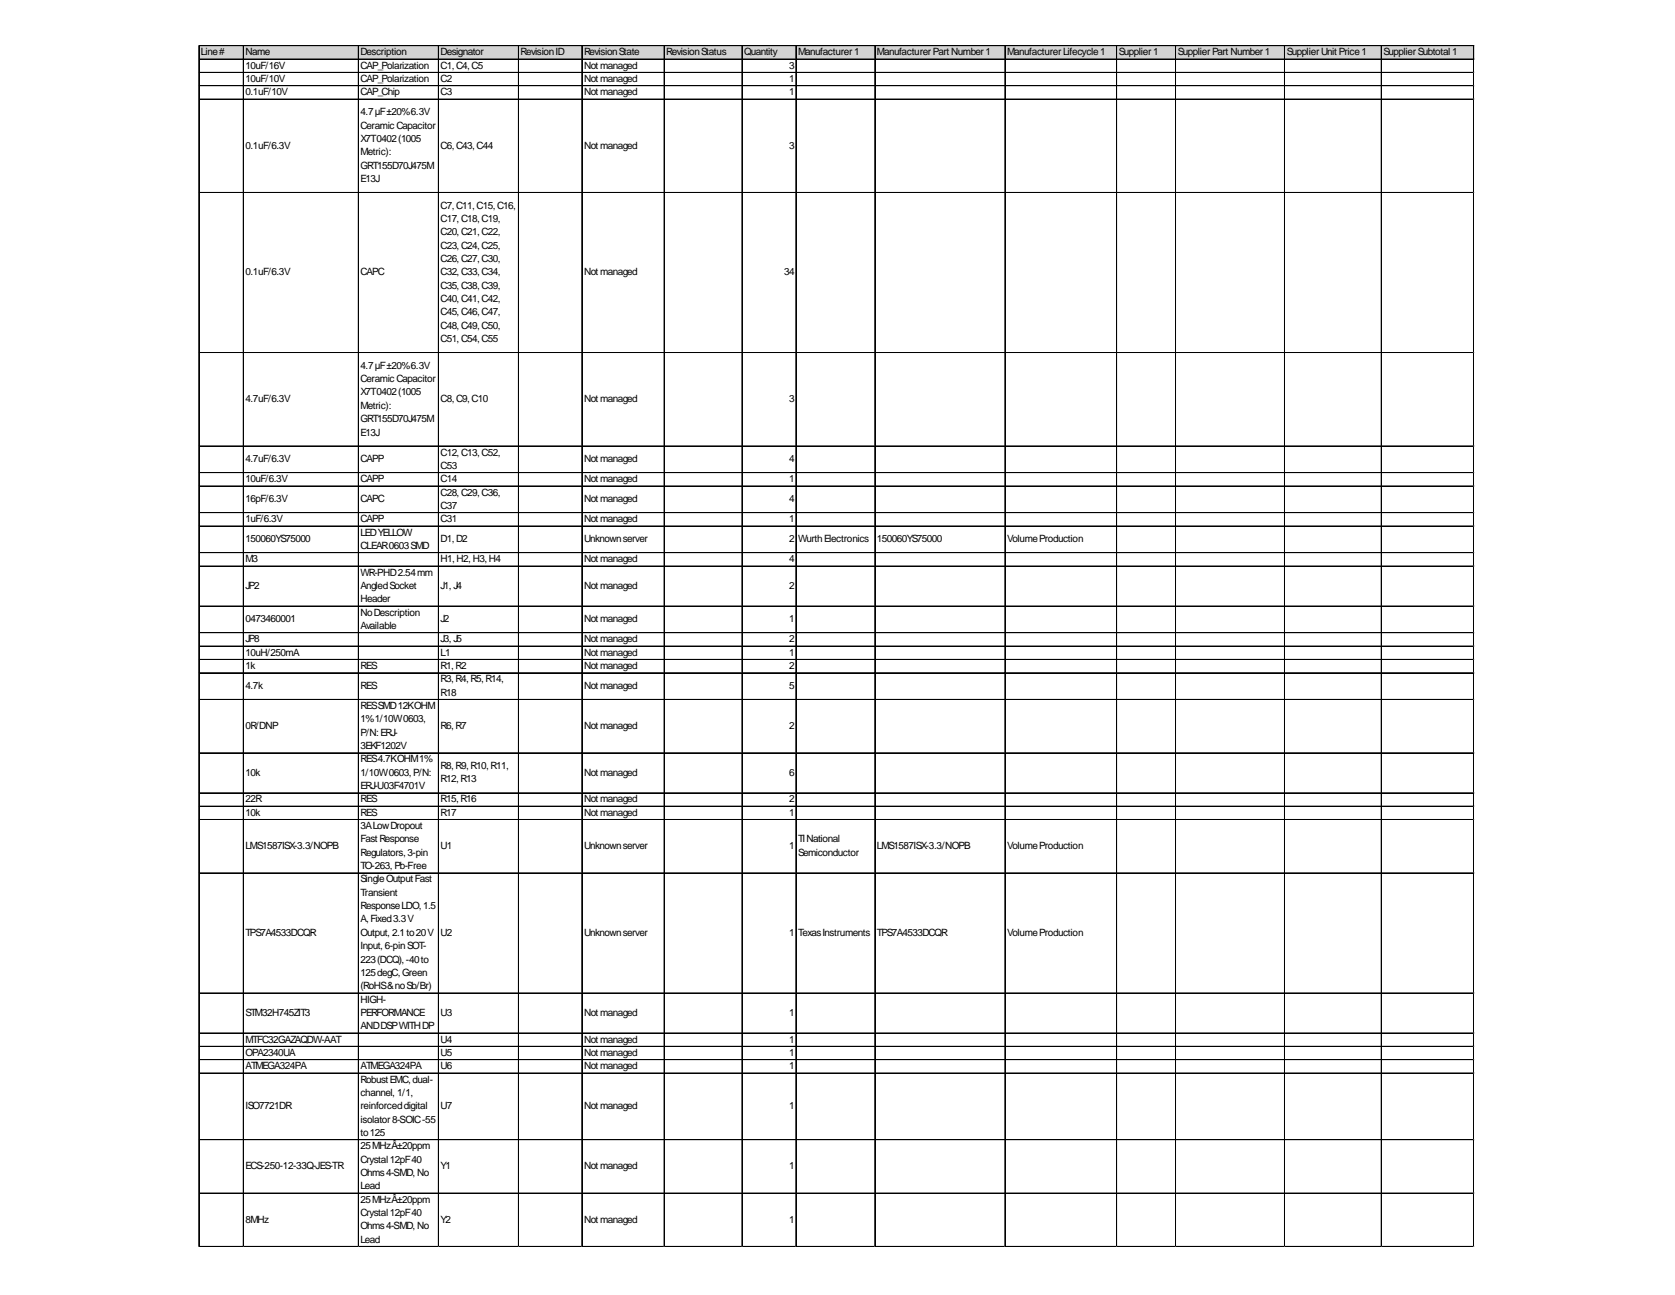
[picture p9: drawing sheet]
<svg xmlns="http://www.w3.org/2000/svg" width="279mm" height="216mm" viewBox="0 0 279 216" stroke-linecap="round" stroke-linejoin="round" font-family="sans-serif">
<defs><g id="words">
<g font-size="1.7">
<text x="33.5" y="9.2">Line#</text>
<text x="40.9" y="9.2">Name</text>
<text x="40.9" y="11.4">10uF/16V</text>
<text x="60.1" y="9.2">Description</text>
<text x="60.1" y="11.4">CAP_Polarization</text>
<text x="73.5" y="9.2">Designator</text>
<text x="73.5" y="11.4">C1,C4,C5</text>
<text x="86.8" y="9.2">RevisionID</text>
<text x="97.4" y="9.2">RevisionState</text>
<text x="97.4" y="11.4">Notmanaged</text>
<text x="111.1" y="9.2">RevisionStatus</text>
<text x="124.1" y="9.2">Quantity</text>
<text x="131.6" y="11.4">3</text>
<text x="133.1" y="9.2">Manufacturer1</text>
<text x="146.3" y="9.2">ManufacturerPart Number1</text>
<text x="168" y="9.2">ManufacturerLifecycle1</text>
<text x="186.6" y="9.2">Supplier1</text>
<text x="196.5" y="9.2">SupplierPart Number1</text>
<text x="214.6" y="9.2">SupplierUnit Price1</text>
<text x="230.8" y="9.2">SupplierSubtotal1</text>
<text x="40.9" y="13.7">10uF/10V</text>
<text x="40.9" y="15.9">0.1uF/10V</text>
<text x="60.1" y="13.7">CAP_Polarization</text>
<text x="60.1" y="15.9">CAP_Chip</text>
<text x="73.5" y="13.7">C2</text>
<text x="73.5" y="15.9">C3</text>
<text x="97.4" y="13.7">Notmanaged</text>
<text x="97.4" y="15.9">Notmanaged</text>
<text x="131.6" y="13.7">1</text>
<text x="131.6" y="15.9">1</text>
<text x="60.1" y="19.2">4.7µF±20%6.3V</text>
<text x="60.1" y="21.5">Ceramic Capacitor</text>
<text x="60.1" y="23.7">X7T0402(1005</text>
<text x="40.9" y="24.8">0.1uF/6.3V</text>
<text x="60.1" y="25.9">Metric):</text>
<text x="60.1" y="28.1">GRT155D70J475M</text>
<text x="73.5" y="24.8">C6,C43,C44</text>
<text x="97.4" y="24.8">Notmanaged</text>
<text x="131.6" y="24.8">3</text>
<text x="60.1" y="30.3">E13J</text>
<text x="73.5" y="34.8">C7,C11,C15,C16,</text>
<text x="73.5" y="37">C17,C18,C19,</text>
<text x="73.5" y="39.2">C20,C21,C22,</text>
<text x="73.5" y="41.5">C23,C24,C25,</text>
<text x="40.9" y="45.9">0.1uF/6.3V</text>
<text x="60.1" y="45.9">CAPC</text>
<text x="73.5" y="43.7">C26,C27,C30,</text>
<text x="73.5" y="45.9">C32,C33,C34,</text>
<text x="97.4" y="45.9">Notmanaged</text>
<text x="130.8" y="45.9">34</text>
<text x="73.5" y="48.1">C35,C38,C39,</text>
<text x="73.5" y="50.4">C40,C41,C42,</text>
<text x="73.5" y="52.6">C45,C46,C47,</text>
<text x="73.5" y="54.8">C48,C49,C50,</text>
<text x="73.5" y="57">C51,C54,C55</text>
<text x="60.1" y="61.5">4.7µF±20%6.3V</text>
<text x="60.1" y="63.7">Ceramic Capacitor</text>
<text x="60.1" y="65.9">X7T0402(1005</text>
<text x="40.9" y="67">4.7uF/6.3V</text>
<text x="60.1" y="68.2">Metric):</text>
<text x="60.1" y="70.4">GRT155D70J475M</text>
<text x="73.5" y="67">C8,C9,C10</text>
<text x="97.4" y="67">Notmanaged</text>
<text x="131.6" y="67">3</text>
<text x="40.9" y="77.1">4.7uF/6.3V</text>
<text x="60.1" y="72.6">E13J</text>
<text x="60.1" y="77.1">CAPP</text>
<text x="73.5" y="75.9">C12,C13,C52,</text>
<text x="97.4" y="77.1">Notmanaged</text>
<text x="131.6" y="77.1">4</text>
<text x="40.9" y="80.4">10uF/6.3V</text>
<text x="40.9" y="83.7">16pF/6.3V</text>
<text x="60.1" y="80.4">CAPP</text>
<text x="60.1" y="83.7">CAPC</text>
<text x="73.5" y="78.2">C53</text>
<text x="73.5" y="80.4">C14</text>
<text x="73.5" y="82.6">C28,C29,C36,</text>
<text x="97.4" y="80.4">Notmanaged</text>
<text x="97.4" y="83.7">Notmanaged</text>
<text x="131.6" y="80.4">1</text>
<text x="131.6" y="83.7">4</text>
<text x="40.9" y="87.1">1uF/6.3V</text>
<text x="60.1" y="87.1">CAPP</text>
<text x="60.1" y="89.3">LEDYELLOW</text>
<text x="73.5" y="84.8">C37</text>
<text x="73.5" y="87.1">C31</text>
<text x="97.4" y="87.1">Notmanaged</text>
<text x="131.6" y="87.1">1</text>
<text x="40.9" y="90.4">150060YS75000</text>
<text x="40.9" y="93.7">M3</text>
<text x="60.1" y="91.5">CLEAR0603SMD</text>
<text x="60.1" y="96">WR-PHD2.54mm</text>
<text x="73.5" y="90.4">D1,D2</text>
<text x="73.5" y="93.7">H1,H2,H3,H4</text>
<text x="97.4" y="90.4">Unknownserver</text>
<text x="97.4" y="93.7">Notmanaged</text>
<text x="131.6" y="90.4">2</text>
<text x="131.6" y="93.7">4</text>
<text x="133.1" y="90.4">WurthElectronics</text>
<text x="146.3" y="90.4">150060YS75000</text>
<text x="168" y="90.4">VolumeProduction</text>
<text x="40.9" y="98.2">JP2</text>
<text x="60.1" y="98.2">AngledSocket</text>
<text x="60.1" y="100.4">Header</text>
<text x="73.5" y="98.2">J1,J4</text>
<text x="97.4" y="98.2">Notmanaged</text>
<text x="131.6" y="98.2">2</text>
<text x="40.9" y="103.7">0473460001</text>
<text x="40.9" y="107.1">JP8</text>
<text x="60.1" y="102.6">NoDescription</text>
<text x="60.1" y="104.9">Available</text>
<text x="73.5" y="103.7">J2</text>
<text x="73.5" y="107.1">J3,J5</text>
<text x="97.4" y="103.7">Notmanaged</text>
<text x="97.4" y="107.1">Notmanaged</text>
<text x="131.6" y="103.7">1</text>
<text x="131.6" y="107.1">2</text>
<text x="40.9" y="109.3">10uH/250mA</text>
<text x="40.9" y="111.5">1k</text>
<text x="60.1" y="111.5">RES</text>
<text x="73.5" y="109.3">L1</text>
<text x="73.5" y="111.5">R1,R2</text>
<text x="73.5" y="113.8">R3,R4,R5,R14,</text>
<text x="97.4" y="109.3">Notmanaged</text>
<text x="97.4" y="111.5">Notmanaged</text>
<text x="131.6" y="109.3">1</text>
<text x="131.6" y="111.5">2</text>
<text x="40.9" y="114.9">4.7k</text>
<text x="60.1" y="114.9">RES</text>
<text x="60.1" y="118.2">RESSMD12KOHM</text>
<text x="73.5" y="116">R18</text>
<text x="97.4" y="114.9">Notmanaged</text>
<text x="131.6" y="114.9">5</text>
<text x="40.9" y="121.5">0R/DNP</text>
<text x="60.1" y="120.4">1%1/10W0603,</text>
<text x="60.1" y="122.7">P/N:ERJ-</text>
<text x="60.1" y="124.9">3EKF1202V</text>
<text x="73.5" y="121.5">R6,R7</text>
<text x="97.4" y="121.5">Notmanaged</text>
<text x="131.6" y="121.5">2</text>
<text x="40.9" y="129.3">10k</text>
<text x="60.1" y="127.1">RES4.7KOHM1%</text>
<text x="60.1" y="129.3">1/10W0603,P/N:</text>
<text x="60.1" y="131.6">ERJ-U03F4701V</text>
<text x="73.5" y="128.2">R8,R9,R10,R11,</text>
<text x="73.5" y="130.4">R12,R13</text>
<text x="97.4" y="129.3">Notmanaged</text>
<text x="131.6" y="129.3">6</text>
<text x="40.9" y="133.8">22R</text>
<text x="40.9" y="136">10k</text>
<text x="60.1" y="133.8">RES</text>
<text x="60.1" y="136">RES</text>
<text x="73.5" y="133.8">R15,R16</text>
<text x="73.5" y="136">R17</text>
<text x="97.4" y="133.8">Notmanaged</text>
<text x="97.4" y="136">Notmanaged</text>
<text x="131.6" y="133.8">2</text>
<text x="131.6" y="136">1</text>
<text x="40.9" y="141.6">LMS1587ISX-3.3/NOPB</text>
<text x="60.1" y="138.2">3ALowDropout</text>
<text x="60.1" y="140.4">FastResponse</text>
<text x="60.1" y="142.7">Regulators,3-pin</text>
<text x="73.5" y="141.6">U1</text>
<text x="97.4" y="141.6">Unknownserver</text>
<text x="131.6" y="141.6">1</text>
<text x="133.1" y="140.4">TINational</text>
<text x="133.1" y="142.7">Semiconductor</text>
<text x="146.3" y="141.6">LMS1587ISX-3.3/NOPB</text>
<text x="168" y="141.6">VolumeProduction</text>
<text x="60.1" y="144.9">TO-263,Pb-Free</text>
<text x="60.1" y="147.1">SingleOutputFast</text>
<text x="60.1" y="149.3">Transient</text>
<text x="60.1" y="151.6">ResponseLDO,1.5</text>
<text x="60.1" y="153.8">A,Fixed3.3V</text>
<text x="40.9" y="156">TPS7A4533DCQR</text>
<text x="60.1" y="156">Output, 2.1to20V</text>
<text x="60.1" y="158.2">Input, 6-pinSOT-</text>
<text x="60.1" y="160.5">223(DCQ),-40to</text>
<text x="73.5" y="156">U2</text>
<text x="97.4" y="156">Unknownserver</text>
<text x="131.6" y="156">1</text>
<text x="133.1" y="156">TexasInstruments</text>
<text x="146.3" y="156">TPS7A4533DCQR</text>
<text x="168" y="156">VolumeProduction</text>
<text x="60.1" y="162.7">125degC,Green</text>
<text x="60.1" y="164.9">(RoHS&amp;noSb/Br)</text>
<text x="60.1" y="167.1">HIGH-</text>
<text x="40.9" y="169.4">STM32H745ZIT3</text>
<text x="40.9" y="173.8">MTFC32GAZAQDW-AAT</text>
<text x="60.1" y="169.4">PERFORMANCE</text>
<text x="60.1" y="171.6">ANDDSPWITHDP</text>
<text x="73.5" y="169.4">U3</text>
<text x="73.5" y="173.8">U4</text>
<text x="97.4" y="169.4">Notmanaged</text>
<text x="97.4" y="173.8">Notmanaged</text>
<text x="131.6" y="169.4">1</text>
<text x="131.6" y="173.8">1</text>
<text x="40.9" y="176">OPA2340UA</text>
<text x="40.9" y="178.3">ATMEGA324PA</text>
<text x="60.1" y="178.3">ATMEGA324PA</text>
<text x="73.5" y="176">U5</text>
<text x="73.5" y="178.3">U6</text>
<text x="97.4" y="176">Notmanaged</text>
<text x="97.4" y="178.3">Notmanaged</text>
<text x="131.6" y="176">1</text>
<text x="131.6" y="178.3">1</text>
<text x="40.9" y="184.9">ISO7721DR</text>
<text x="60.1" y="180.5">RobustEMC,dual-</text>
<text x="60.1" y="182.7">channel, 1/1,</text>
<text x="60.1" y="184.9">reinforceddigital</text>
<text x="73.5" y="184.9">U7</text>
<text x="97.4" y="184.9">Notmanaged</text>
<text x="131.6" y="184.9">1</text>
<text x="60.1" y="187.2">isolator8-SOIC-55</text>
<text x="60.1" y="189.4">to125</text>
<text x="60.1" y="191.6">25MHzÂ±20ppm</text>
<text x="40.9" y="194.9">ECS-250-12-33Q-JES-TR</text>
<text x="60.1" y="193.8">Crystal12pF40</text>
<text x="60.1" y="196.1">Ohms4-SMD,No</text>
<text x="73.5" y="194.9">Y1</text>
<text x="97.4" y="194.9">Notmanaged</text>
<text x="131.6" y="194.9">1</text>
<text x="40.9" y="203.8">8MHz</text>
<text x="60.1" y="198.3">Lead</text>
<text x="60.1" y="200.5">25MHzÂ±20ppm</text>
<text x="60.1" y="202.7">Crystal12pF40</text>
<text x="73.5" y="203.8">Y2</text>
<text x="97.4" y="203.8">Notmanaged</text>
<text x="131.6" y="203.8">1</text>
<text x="60.1" y="205">Ohms4-SMD,No</text>
<text x="60.1" y="207.2">Lead</text>
</g>
</g></defs>
<path d="M33.2 7.7h212.7v2.2h-212.7z" fill="#d3d3d3"/>
<g fill="none" stroke="#000" stroke-width=".17">
<path d="M33.2 7.6v200.3M33.2 7.6h212.7M33.2 7.7h212.7M33.2 9.8h212.7M33.2 9.9h212.7M33.2 12.1h212.7M33.2 14.3h212.7M33.2 16.5h212.7M33.2 16.6h212.7M40.6 7.7v200.2M59.8 7.7v200.2M73.1 7.7v200.2"/>
<path d="M73.2 7.7v200.2M86.5 7.7v200.2M97 7.7v200.2M97.1 7.7v200.2M110.8 7.7v200.2M123.8 7.7v200.2M132.7 7.7v200.2M132.8 7.7v200.2M145.9 7.7v200.2M146 7.7v200.2M167.6 7.7v200.2M167.7 7.7v200.2"/>
<path d="M186.3 7.7v200.2M196.1 7.7v200.2M214.3 7.7v200.2M230.4 7.7v200.2M245.8 7.7v200.2M33.2 32.1h212.7M33.2 58.8h212.7M33.2 74.3h212.7M33.2 74.4h212.7M33.2 78.8h212.7M33.2 81h212.7M33.2 81.1h212.7"/>
<path d="M33.2 85.5h212.7M33.2 87.7h212.7M33.2 92.1h212.7M33.2 92.2h212.7M33.2 94.4h212.7M33.2 101h212.7M33.2 101.1h212.7M33.2 105.5h212.7M33.2 107.7h212.7M33.2 107.8h212.7M33.2 109.9h212.7M33.2 110h212.7"/>
<path d="M33.2 112.2h212.7M33.2 116.6h212.7M33.2 116.7h212.7M33.2 125.5h212.7M33.2 132.2h212.7M33.2 134.4h212.7M33.2 136.6h212.7M33.2 136.7h212.7M33.2 145.5h212.7M33.2 145.6h212.7M33.2 165.5h212.7M33.2 165.6h212.7"/>
<path d="M33.2 172.2h212.7M33.2 172.3h212.7M33.2 174.4h212.7M33.2 174.5h212.7M33.2 176.7h212.7M33.2 178.9h212.7M33.2 190h212.7M33.2 190.1h212.7M33.2 198.9h212.7M33.2 207.8h212.7"/>
</g>
<path d="M33.2 207.9h.1" fill="none" stroke="#e0e0e0" stroke-width=".17"/>
<path d="M40.6 207.9h.1" fill="none" stroke="#e0e0e0" stroke-width=".17"/>
<path d="M40.6 207.9h.1z" fill="#e0e0e0"/>
<path d="M59.8 207.9h.1" fill="none" stroke="#e0e0e0" stroke-width=".17"/>
<path d="M59.8 207.9h.1z" fill="#e0e0e0"/>
<path d="M73.1 207.9h.1" fill="none" stroke="#e0e0e0" stroke-width=".17"/>
<path d="M73.1 207.9h.1z" fill="#e0e0e0"/>
<path d="M86.5 207.9h.1" fill="none" stroke="#e0e0e0" stroke-width=".17"/>
<path d="M86.5 207.9h.1z" fill="#e0e0e0"/>
<path d="M97 207.9h.1" fill="none" stroke="#e0e0e0" stroke-width=".17"/>
<path d="M97 207.9h.1z" fill="#e0e0e0"/>
<path d="M110.8 207.9h.1" fill="none" stroke="#e0e0e0" stroke-width=".17"/>
<path d="M110.8 207.9h.1z" fill="#e0e0e0"/>
<path d="M123.8 207.9h.1" fill="none" stroke="#e0e0e0" stroke-width=".17"/>
<path d="M132.7 207.9h.1" fill="none" stroke="#e0e0e0" stroke-width=".17"/>
<path d="M132.7 207.9h.1z" fill="#e0e0e0"/>
<path d="M145.9 207.9h.1" fill="none" stroke="#e0e0e0" stroke-width=".17"/>
<path d="M145.9 207.9h.1z" fill="#e0e0e0"/>
<path d="M167.6 207.9h.1" fill="none" stroke="#e0e0e0" stroke-width=".17"/>
<path d="M167.6 207.9h.1z" fill="#e0e0e0"/>
<path d="M186.3 207.9h.1" fill="none" stroke="#e0e0e0" stroke-width=".17"/>
<path d="M196.1 207.9h.1" fill="none" stroke="#e0e0e0" stroke-width=".17"/>
<path d="M196.1 207.9h.1z" fill="#e0e0e0"/>
<path d="M214.3 207.9h.1" fill="none" stroke="#e0e0e0" stroke-width=".17"/>
<path d="M214.3 207.9h.1z" fill="#e0e0e0"/>
<path d="M230.4 207.9h.1" fill="none" stroke="#e0e0e0" stroke-width=".17"/>
<path d="M230.4 207.9h.1z" fill="#e0e0e0"/>
<path d="M245.8 207.9h.1" fill="none" stroke="#e0e0e0" stroke-width=".17"/>
<path d="M245.8 207.9h.1z" fill="#e0e0e0"/>
<path d="M245.9 12.1h.1" fill="none" stroke="#e0e0e0" stroke-width=".17"/>
<path d="M245.9 12.1v.1z" fill="#e0e0e0"/>
<path d="M245.9 14.3h.1" fill="none" stroke="#e0e0e0" stroke-width=".17"/>
<path d="M245.9 14.3v.1z" fill="#e0e0e0"/>
<path d="M245.9 16.5h.1" fill="none" stroke="#e0e0e0" stroke-width=".17"/>
<path d="M245.9 16.5v.1z" fill="#e0e0e0"/>
<path d="M245.9 32.1h.1" fill="none" stroke="#e0e0e0" stroke-width=".17"/>
<path d="M245.9 32.1v.1z" fill="#e0e0e0"/>
<path d="M245.9 58.8h.1" fill="none" stroke="#e0e0e0" stroke-width=".17"/>
<path d="M245.9 58.8v.1z" fill="#e0e0e0"/>
<path d="M245.9 74.3h.1" fill="none" stroke="#e0e0e0" stroke-width=".17"/>
<path d="M245.9 74.3v.1z" fill="#e0e0e0"/>
<path d="M245.9 78.8h.1" fill="none" stroke="#e0e0e0" stroke-width=".17"/>
<path d="M245.9 78.8v.1z" fill="#e0e0e0"/>
<path d="M245.9 81h.1" fill="none" stroke="#e0e0e0" stroke-width=".17"/>
<path d="M245.9 81v.1z" fill="#e0e0e0"/>
<path d="M245.9 85.5h.1" fill="none" stroke="#e0e0e0" stroke-width=".17"/>
<path d="M245.9 85.5v.1z" fill="#e0e0e0"/>
<path d="M245.9 87.7h.1" fill="none" stroke="#e0e0e0" stroke-width=".17"/>
<path d="M245.9 87.7v.1z" fill="#e0e0e0"/>
<path d="M245.9 92.1h.1" fill="none" stroke="#e0e0e0" stroke-width=".17"/>
<path d="M245.9 92.1v.1z" fill="#e0e0e0"/>
<path d="M245.9 94.4h.1" fill="none" stroke="#e0e0e0" stroke-width=".17"/>
<path d="M245.9 94.4v.1z" fill="#e0e0e0"/>
<path d="M245.9 101h.1" fill="none" stroke="#e0e0e0" stroke-width=".17"/>
<path d="M245.9 101v.1z" fill="#e0e0e0"/>
<path d="M245.9 105.5h.1" fill="none" stroke="#e0e0e0" stroke-width=".17"/>
<path d="M245.9 105.5v.1z" fill="#e0e0e0"/>
<path d="M245.9 107.7h.1" fill="none" stroke="#e0e0e0" stroke-width=".17"/>
<path d="M245.9 107.7v.1z" fill="#e0e0e0"/>
<path d="M245.9 109.9h.1" fill="none" stroke="#e0e0e0" stroke-width=".17"/>
<path d="M245.9 109.9v.1z" fill="#e0e0e0"/>
<path d="M245.9 112.2h.1" fill="none" stroke="#e0e0e0" stroke-width=".17"/>
<path d="M245.9 116.6h.1" fill="none" stroke="#e0e0e0" stroke-width=".17"/>
<path d="M245.9 116.6v.1z" fill="#e0e0e0"/>
<path d="M245.9 125.5h.1" fill="none" stroke="#e0e0e0" stroke-width=".17"/>
<path d="M245.9 125.5v.1z" fill="#e0e0e0"/>
<path d="M245.9 132.2h.1" fill="none" stroke="#e0e0e0" stroke-width=".17"/>
<path d="M245.9 132.2v.1z" fill="#e0e0e0"/>
<path d="M245.9 134.4h.1" fill="none" stroke="#e0e0e0" stroke-width=".17"/>
<path d="M245.9 134.4v.1z" fill="#e0e0e0"/>
<path d="M245.9 136.6h.1" fill="none" stroke="#e0e0e0" stroke-width=".17"/>
<path d="M245.9 136.6v.1z" fill="#e0e0e0"/>
<path d="M245.9 145.5h.1" fill="none" stroke="#e0e0e0" stroke-width=".17"/>
<path d="M245.9 145.5v.1z" fill="#e0e0e0"/>
<path d="M245.9 165.5h.1" fill="none" stroke="#e0e0e0" stroke-width=".17"/>
<path d="M245.9 165.5v.1z" fill="#e0e0e0"/>
<path d="M245.9 172.2h.1" fill="none" stroke="#e0e0e0" stroke-width=".17"/>
<path d="M245.9 172.2v.1z" fill="#e0e0e0"/>
<path d="M245.9 174.4h.1" fill="none" stroke="#e0e0e0" stroke-width=".17"/>
<path d="M245.9 174.4v.1z" fill="#e0e0e0"/>
<path d="M245.9 176.7h.1" fill="none" stroke="#e0e0e0" stroke-width=".17"/>
<path d="M245.9 176.7v.1z" fill="#e0e0e0"/>
<path d="M245.9 178.9h.1" fill="none" stroke="#e0e0e0" stroke-width=".17"/>
<path d="M245.9 178.9v.1z" fill="#e0e0e0"/>
<path d="M245.9 190h.1" fill="none" stroke="#e0e0e0" stroke-width=".17"/>
<path d="M245.9 190v.1z" fill="#e0e0e0"/>
<path d="M245.9 198.9h.1" fill="none" stroke="#e0e0e0" stroke-width=".17"/>
<path d="M245.9 198.9v.1z" fill="#e0e0e0"/>
<path d="M245.9 207.8h.1" fill="none" stroke="#e0e0e0" stroke-width=".17"/>
<path d="M245.9 207.8v.1z" fill="#e0e0e0"/>
<use href="#words"/>
</svg>
